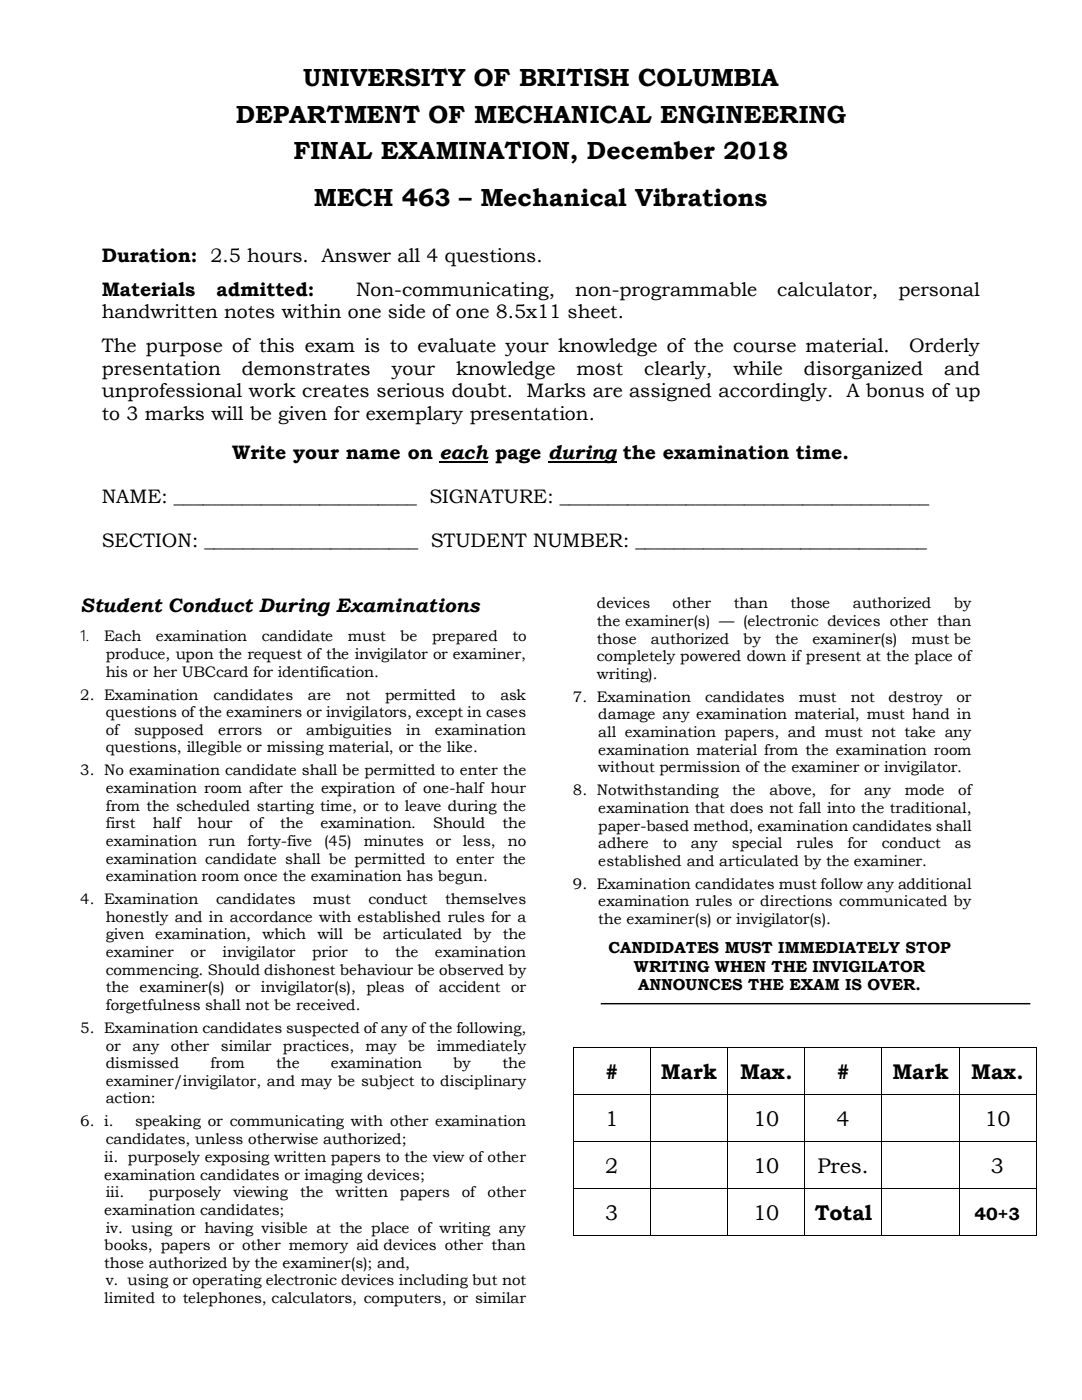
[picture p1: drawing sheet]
<svg xmlns="http://www.w3.org/2000/svg" width="216mm" height="279mm" viewBox="0 0 216 279" stroke-linecap="round" stroke-linejoin="round" font-family="sans-serif">
<defs><g id="words">
<g font-size="4.9">
<text x="60.5" y="17.2">UNIVERSITY OF BRITISH COLUMBIA</text>
<text x="47.1" y="24.5">DEPARTMENT OF MECHANICAL ENGINEERING</text>
<text x="58.6" y="31.7">FINAL EXAMINATION, December 2018</text>
<text x="62.6" y="41.1">MECH 463 – Mechanical Vibrations</text>
</g>
<g font-size="4.2">
<text x="120.8" y="215.3">#</text>
<text x="131.9" y="215.3">Mark</text>
<text x="147.7" y="215.3">Max.</text>
<text x="167" y="215.3">#</text>
<text x="178.1" y="215.3">Mark</text>
<text x="193.8" y="215.3">Max.</text>
<text x="120.7" y="224.6">1</text>
<text x="150.3" y="224.6">10</text>
<text x="166.9" y="224.6">4</text>
<text x="196.4" y="224.6">10</text>
<text x="120.7" y="234">2</text>
<text x="150.3" y="234">10</text>
<text x="163.1" y="234">Pres.</text>
<text x="197.7" y="234">3</text>
<text x="120.7" y="243.4">3</text>
<text x="150.3" y="243.4">10</text>
<text x="162.6" y="243.4">Total</text>
</g>
<g font-size="3.9">
<text x="20.3" y="52.3">Duration: 2.5 hours. Answer all 4 questions.</text>
<text x="20.3" y="59">Materials</text>
<text x="43.2" y="59">admitted:</text>
<text x="71" y="59">Non-communicating,</text>
<text x="114.8" y="59">non-programmable</text>
<text x="155.1" y="59">calculator,</text>
<text x="179.3" y="59">personal</text>
<text x="20.3" y="63.5">handwritten notes within one side of one 8.5x11 sheet.</text>
<text x="20.3" y="70.2">The purpose of this exam is to evaluate your knowledge of the course material.</text>
<text x="181.4" y="70.2">Orderly</text>
<text x="20.3" y="74.8">presentation</text>
<text x="48.3" y="74.8">demonstrates</text>
<text x="78.2" y="74.8">your</text>
<text x="91" y="74.8">knowledge</text>
<text x="115" y="74.8">most</text>
<text x="128.6" y="74.8">clearly,</text>
<text x="146.3" y="74.8">while</text>
<text x="160.4" y="74.8">disorganized</text>
<text x="188.4" y="74.8">and</text>
<text x="20.3" y="79.3">unprofessional work creates serious doubt. Marks are assigned accordingly. A bonus of up</text>
<text x="20.3" y="83.9">to 3 marks will be given for exemplary presentation.</text>
<text x="46.4" y="91.6">Write your name on each page during the examination time.</text>
<text x="20.3" y="100.4">NAME: _________________________ SIGNATURE: ______________________________________</text>
<text x="20.3" y="109.2">SECTION: ______________________ STUDENT NUMBER: ______________________________</text>
<text x="16" y="122.2">Student Conduct During Examinations</text>
</g>
<text font-size="3.5" x="194.5" y="243.4">40+3</text>
<g font-size="3.2">
<text x="121.4" y="190.1">CANDIDATES MUST IMMEDIATELY STOP</text>
<text x="126.5" y="193.9">WRITING WHEN THE INVIGILATOR</text>
<text x="127.4" y="197.6">ANNOUNCES THE EXAM IS OVER.</text>
</g>
<g font-size="3">
<text x="119.1" y="121.4">devices</text>
<text x="119.1" y="124.9">the examiner(s) — (electronic devices other than</text>
<text x="134.2" y="121.4">other</text>
<text x="146.4" y="121.4">than</text>
<text x="157.8" y="121.4">those</text>
<text x="170.2" y="121.4">authorized</text>
<text x="190.3" y="121.4">by</text>
<text x="16" y="128">1.</text>
<text x="20.8" y="128">Each</text>
<text x="21.1" y="131.5">produce, upon the request of the invigilator or examiner,</text>
<text x="31.1" y="128">examination</text>
<text x="52.2" y="128">candidate</text>
<text x="69.4" y="128">must</text>
<text x="79.9" y="128">be</text>
<text x="86.2" y="128">prepared</text>
<text x="102.2" y="128">to</text>
<text x="119.1" y="128.4">those</text>
<text x="119.1" y="132">completely powered down if present at the place of</text>
<text x="129.9" y="128.4">authorized</text>
<text x="148.3" y="128.4">by</text>
<text x="154.7" y="128.4">the</text>
<text x="162.1" y="128.4">examiner(s)</text>
<text x="181.9" y="128.4">must be</text>
<text x="21.1" y="135">his or her UBCcard for identification.</text>
<text x="119.1" y="135.4">writing).</text>
<text x="16" y="139.6">2. Examination</text>
<text x="21.1" y="143.2">questions of the examiners or invigilators, except in cases</text>
<text x="42.6" y="139.6">candidates</text>
<text x="61.5" y="139.6">are</text>
<text x="69.1" y="139.6">not</text>
<text x="76.8" y="139.6">permitted</text>
<text x="94" y="139.6">to</text>
<text x="99.8" y="139.6">ask</text>
<text x="114.3" y="140">7. Examination</text>
<text x="119.4" y="143.5">damage any examination material, must hand in</text>
<text x="140.7" y="140">candidates</text>
<text x="159.4" y="140">must</text>
<text x="169.8" y="140">not</text>
<text x="177.3" y="140">destroy</text>
<text x="190.9" y="140">or</text>
<text x="21.1" y="146.7">of</text>
<text x="26.7" y="146.7">supposed</text>
<text x="43.5" y="146.7">errors</text>
<text x="55.2" y="146.7">or</text>
<text x="61.1" y="146.7">ambiguities</text>
<text x="81.1" y="146.7">in</text>
<text x="86.8" y="146.7">examination</text>
<text x="119.4" y="147.1">all examination papers, and must not take any</text>
<text x="16" y="154.7">3. No examination candidate shall be permitted to enter the</text>
<text x="21.1" y="150.1">questions, illegible or missing material, or the like.</text>
<text x="119.4" y="150.6">examination material from the examination room</text>
<text x="119.4" y="154.1">without permission of the examiner or invigilator.</text>
<text x="21.1" y="158.3">examination room after the expiration of one-half hour</text>
<text x="21.1" y="161.8">from the scheduled starting time, or to leave during the</text>
<text x="114.3" y="158.7">8. Notwithstanding</text>
<text x="146.1" y="158.7">the</text>
<text x="153.5" y="158.7">above,</text>
<text x="165.7" y="158.7">for</text>
<text x="172.4" y="158.7">any</text>
<text x="180.6" y="158.7">mode</text>
<text x="191.2" y="158.7">of</text>
<text x="21.1" y="165.3">first</text>
<text x="30.5" y="165.3">half</text>
<text x="39.4" y="165.3">hour</text>
<text x="49.8" y="165.3">of</text>
<text x="55.9" y="165.3">the</text>
<text x="63.9" y="165.3">examination.</text>
<text x="86.4" y="165.3">Should</text>
<text x="100.3" y="165.3">the</text>
<text x="119.4" y="162.2">examination that does not fall into the traditional,</text>
<text x="119.4" y="165.8">paper-based method, examination candidates shall</text>
<text x="21.1" y="168.8">examination</text>
<text x="21.1" y="172.4">examination candidate shall be permitted to enter the</text>
<text x="41.6" y="168.8">run</text>
<text x="49.4" y="168.8">forty-five</text>
<text x="64.7" y="168.8">(45)</text>
<text x="72.6" y="168.8">minutes</text>
<text x="87" y="168.8">or</text>
<text x="92.4" y="168.8">less,</text>
<text x="101.3" y="168.8">no</text>
<text x="119.4" y="169.2">adhere</text>
<text x="119.4" y="172.8">established and articulated by the examiner.</text>
<text x="132.3" y="169.2">to</text>
<text x="137.9" y="169.2">any</text>
<text x="146" y="169.2">special</text>
<text x="159" y="169.2">rules</text>
<text x="169.1" y="169.2">for</text>
<text x="176" y="169.2">conduct</text>
<text x="190.5" y="169.2">as</text>
<text x="21.1" y="175.9">examination room once the examination has begun.</text>
<text x="114.3" y="177.3">9. Examination candidates must follow any additional</text>
<text x="16" y="180.5">4. Examination</text>
<text x="21.1" y="184">honestly and in accordance with established rules for a</text>
<text x="43.1" y="180.5">candidates</text>
<text x="62.4" y="180.5">must</text>
<text x="73.5" y="180.5">conduct</text>
<text x="88.8" y="180.5">themselves</text>
<text x="119.4" y="180.9">examination rules or directions communicated by</text>
<text x="119.4" y="184.4">the examiner(s) or invigilator(s).</text>
<text x="21.1" y="187.5">given</text>
<text x="21.1" y="191">examiner</text>
<text x="31" y="187.5">examination,</text>
<text x="38" y="191">or</text>
<text x="44.4" y="191">invigilator</text>
<text x="52.4" y="187.5">which</text>
<text x="62.3" y="191">prior</text>
<text x="63.4" y="187.5">will</text>
<text x="70.7" y="187.5">be</text>
<text x="72.7" y="191">to</text>
<text x="76.4" y="187.5">articulated</text>
<text x="78.9" y="191">the</text>
<text x="86.8" y="191">examination</text>
<text x="94.5" y="187.5">by</text>
<text x="100.3" y="187.5">the</text>
<text x="21.1" y="194.5">commencing. Should dishonest behaviour be observed by</text>
<text x="21.1" y="198.1">the examiner(s) or invigilator(s), pleas of accident or</text>
<text x="21.1" y="201.6">forgetfulness shall not be received.</text>
<text x="16" y="206.2">5. Examination candidates suspected of any of the following,</text>
<text x="21.1" y="209.7">or</text>
<text x="26.5" y="209.7">any</text>
<text x="34.1" y="209.7">other</text>
<text x="44.1" y="209.7">similar</text>
<text x="56.4" y="209.7">practices,</text>
<text x="73" y="209.7">may</text>
<text x="81.4" y="209.7">be</text>
<text x="87.1" y="209.7">immediately</text>
<text x="21.1" y="213.2">dismissed</text>
<text x="42" y="213.2">from</text>
<text x="55.1" y="213.2">the</text>
<text x="66" y="213.2">examination</text>
<text x="90.5" y="213.2">by</text>
<text x="100.3" y="213.2">the</text>
<text x="21.1" y="216.7">examiner/invigilator, and may be subject to disciplinary</text>
<text x="21.1" y="220.2">action:</text>
<text x="16" y="224.8">6. i.</text>
<text x="26.9" y="224.8">speaking or communicating with other examination</text>
<text x="20.8" y="231.9">ii. purposely exposing written papers to the view of other</text>
<text x="21.1" y="228.3">candidates, unless otherwise authorized;</text>
<text x="20.8" y="235.4">examination candidates or imaging devices;</text>
<text x="21.1" y="238.9">iii.</text>
<text x="29.7" y="238.9">purposely</text>
<text x="46.6" y="238.9">viewing</text>
<text x="59.9" y="238.9">the</text>
<text x="67" y="238.9">written</text>
<text x="79.8" y="238.9">papers</text>
<text x="92.2" y="238.9">of</text>
<text x="97.3" y="238.9">other</text>
<text x="20.8" y="242.5">examination candidates;</text>
<text x="21.1" y="246">iv. using or having visible at the place of writing any</text>
<text x="20.8" y="249.4">books, papers or other memory aid devices other than</text>
<text x="20.8" y="253">those authorized by the examiner(s); and,</text>
<text x="21.1" y="256.5">v. using or operating electronic devices including but not</text>
<text x="20.8" y="260">limited to telephones, calculators, computers, or similar</text>
</g>
</g></defs>
<path d="M87.7 92.2h9.7M109.4 92.2h13.6" fill="none" stroke="#000" stroke-width=".21"/>
<g fill="#000">
<path d="M114.3 209h.1v.2h-.1zM114.3 209h.1v.1h-.1zM114.3 218.4h.1v.2h-.1zM129.8 209.1l.1 .1zM129.8 209h.1v.1h-.1zM129.8 218.4h.1v.2h-.1zM145.1 209.1l.2 .1zM145.1 209h.2v.1h-.2zM145.1 218.4h.2v.2h-.2zM160.5 209.1l.2 .1zM160.5 209h.2v.1h-.2zM160.5 218.4h.2v.2h-.2z"/>
<path d="M175.9 209.1l.1 .1zM175.9 209h.1v.1h-.1zM175.9 218.4h.1v.2h-.1zM191.3 209.1l.2 .1zM191.3 209h.2v.1h-.2zM191.3 218.4h.2v.2h-.2zM206.7 209h.2v.2h-.2zM206.7 209h.2v.1h-.2zM206.7 218.4h.2v.2h-.2zM114.3 227.8h.1v.2h-.1zM114.3 237.1h.1v.2h-.1zM129.8 227.8h.1v.2h-.1z"/>
<path d="M129.8 237.1h.1v.2h-.1zM145.1 227.8h.2v.2h-.2zM145.1 237.1h.2v.2h-.2zM160.5 227.8h.2v.2h-.2zM160.5 237.1h.2v.2h-.2zM175.9 227.8h.1v.2h-.1zM175.9 237.1h.1v.2h-.1zM191.3 227.8h.2v.2h-.2zM191.3 237.1h.2v.2h-.2zM206.7 227.8h.2v.2h-.2zM206.7 237.1h.2v.2h-.2zM114.3 246.5h.1v.2h-.1z"/>
<path d="M129.8 246.5h.1v.2h-.1zM145.1 246.5h.2v.2h-.2zM160.5 246.5h.2v.2h-.2zM175.9 246.5h.1v.2h-.1zM191.3 246.5h.2v.2h-.2zM206.7 246.5h.2v.2h-.2z"/>
</g>
<g fill="none" stroke="#000" stroke-width=".2">
<path d="M114.4 209.2v9.2M114.4 218.6v9.2M114.4 209.1h15.4M114.4 218.4h15.4M129.8 209.2v9.2M129.8 218.6v9.2M129.9 209.1h15.2M129.9 218.4h15.2M145.2 209.2v9.2M145.2 218.6v9.2M145.3 209.1h15.2M145.3 218.4h15.2"/>
<path d="M160.6 209.2v9.2M160.6 218.6v9.2M160.7 209.1h15.2M160.7 218.4h15.2M176 209.2v9.2M176 218.6v9.2M176 209.1h15.3M176 218.4h15.3M191.4 209.2v9.2M191.4 218.6v9.2M191.5 209.1h15.2M191.5 218.4h15.2"/>
<path d="M206.8 209.2v9.2M206.8 218.6v9.2M114.4 228v9.1M114.4 237.3v9.2M114.4 227.8h15.4M114.4 237.2h15.4M129.8 228v9.1M129.8 237.3v9.2M129.9 227.8h15.2M129.9 237.2h15.2M145.2 228v9.1M145.2 237.3v9.2"/>
<path d="M145.3 227.8h15.2M145.3 237.2h15.2M160.6 228v9.1M160.6 237.3v9.2M160.7 227.8h15.2M160.7 237.2h15.2M176 228v9.1M176 237.3v9.2M176 227.8h15.3M176 237.2h15.3M191.4 228v9.1M191.4 237.3v9.2"/>
<path d="M191.5 227.8h15.2M191.5 237.2h15.2M206.8 228v9.1M206.8 237.3v9.2M114.4 246.6h15.4M129.9 246.6h15.2M145.3 246.6h15.2M160.7 246.6h15.2M176 246.6h15.3M191.5 246.6h15.2"/>
</g>
<path d="M119.9 200.3h85.7" fill="none" stroke="#000" stroke-width=".28"/>
<use href="#words"/>
</svg>
